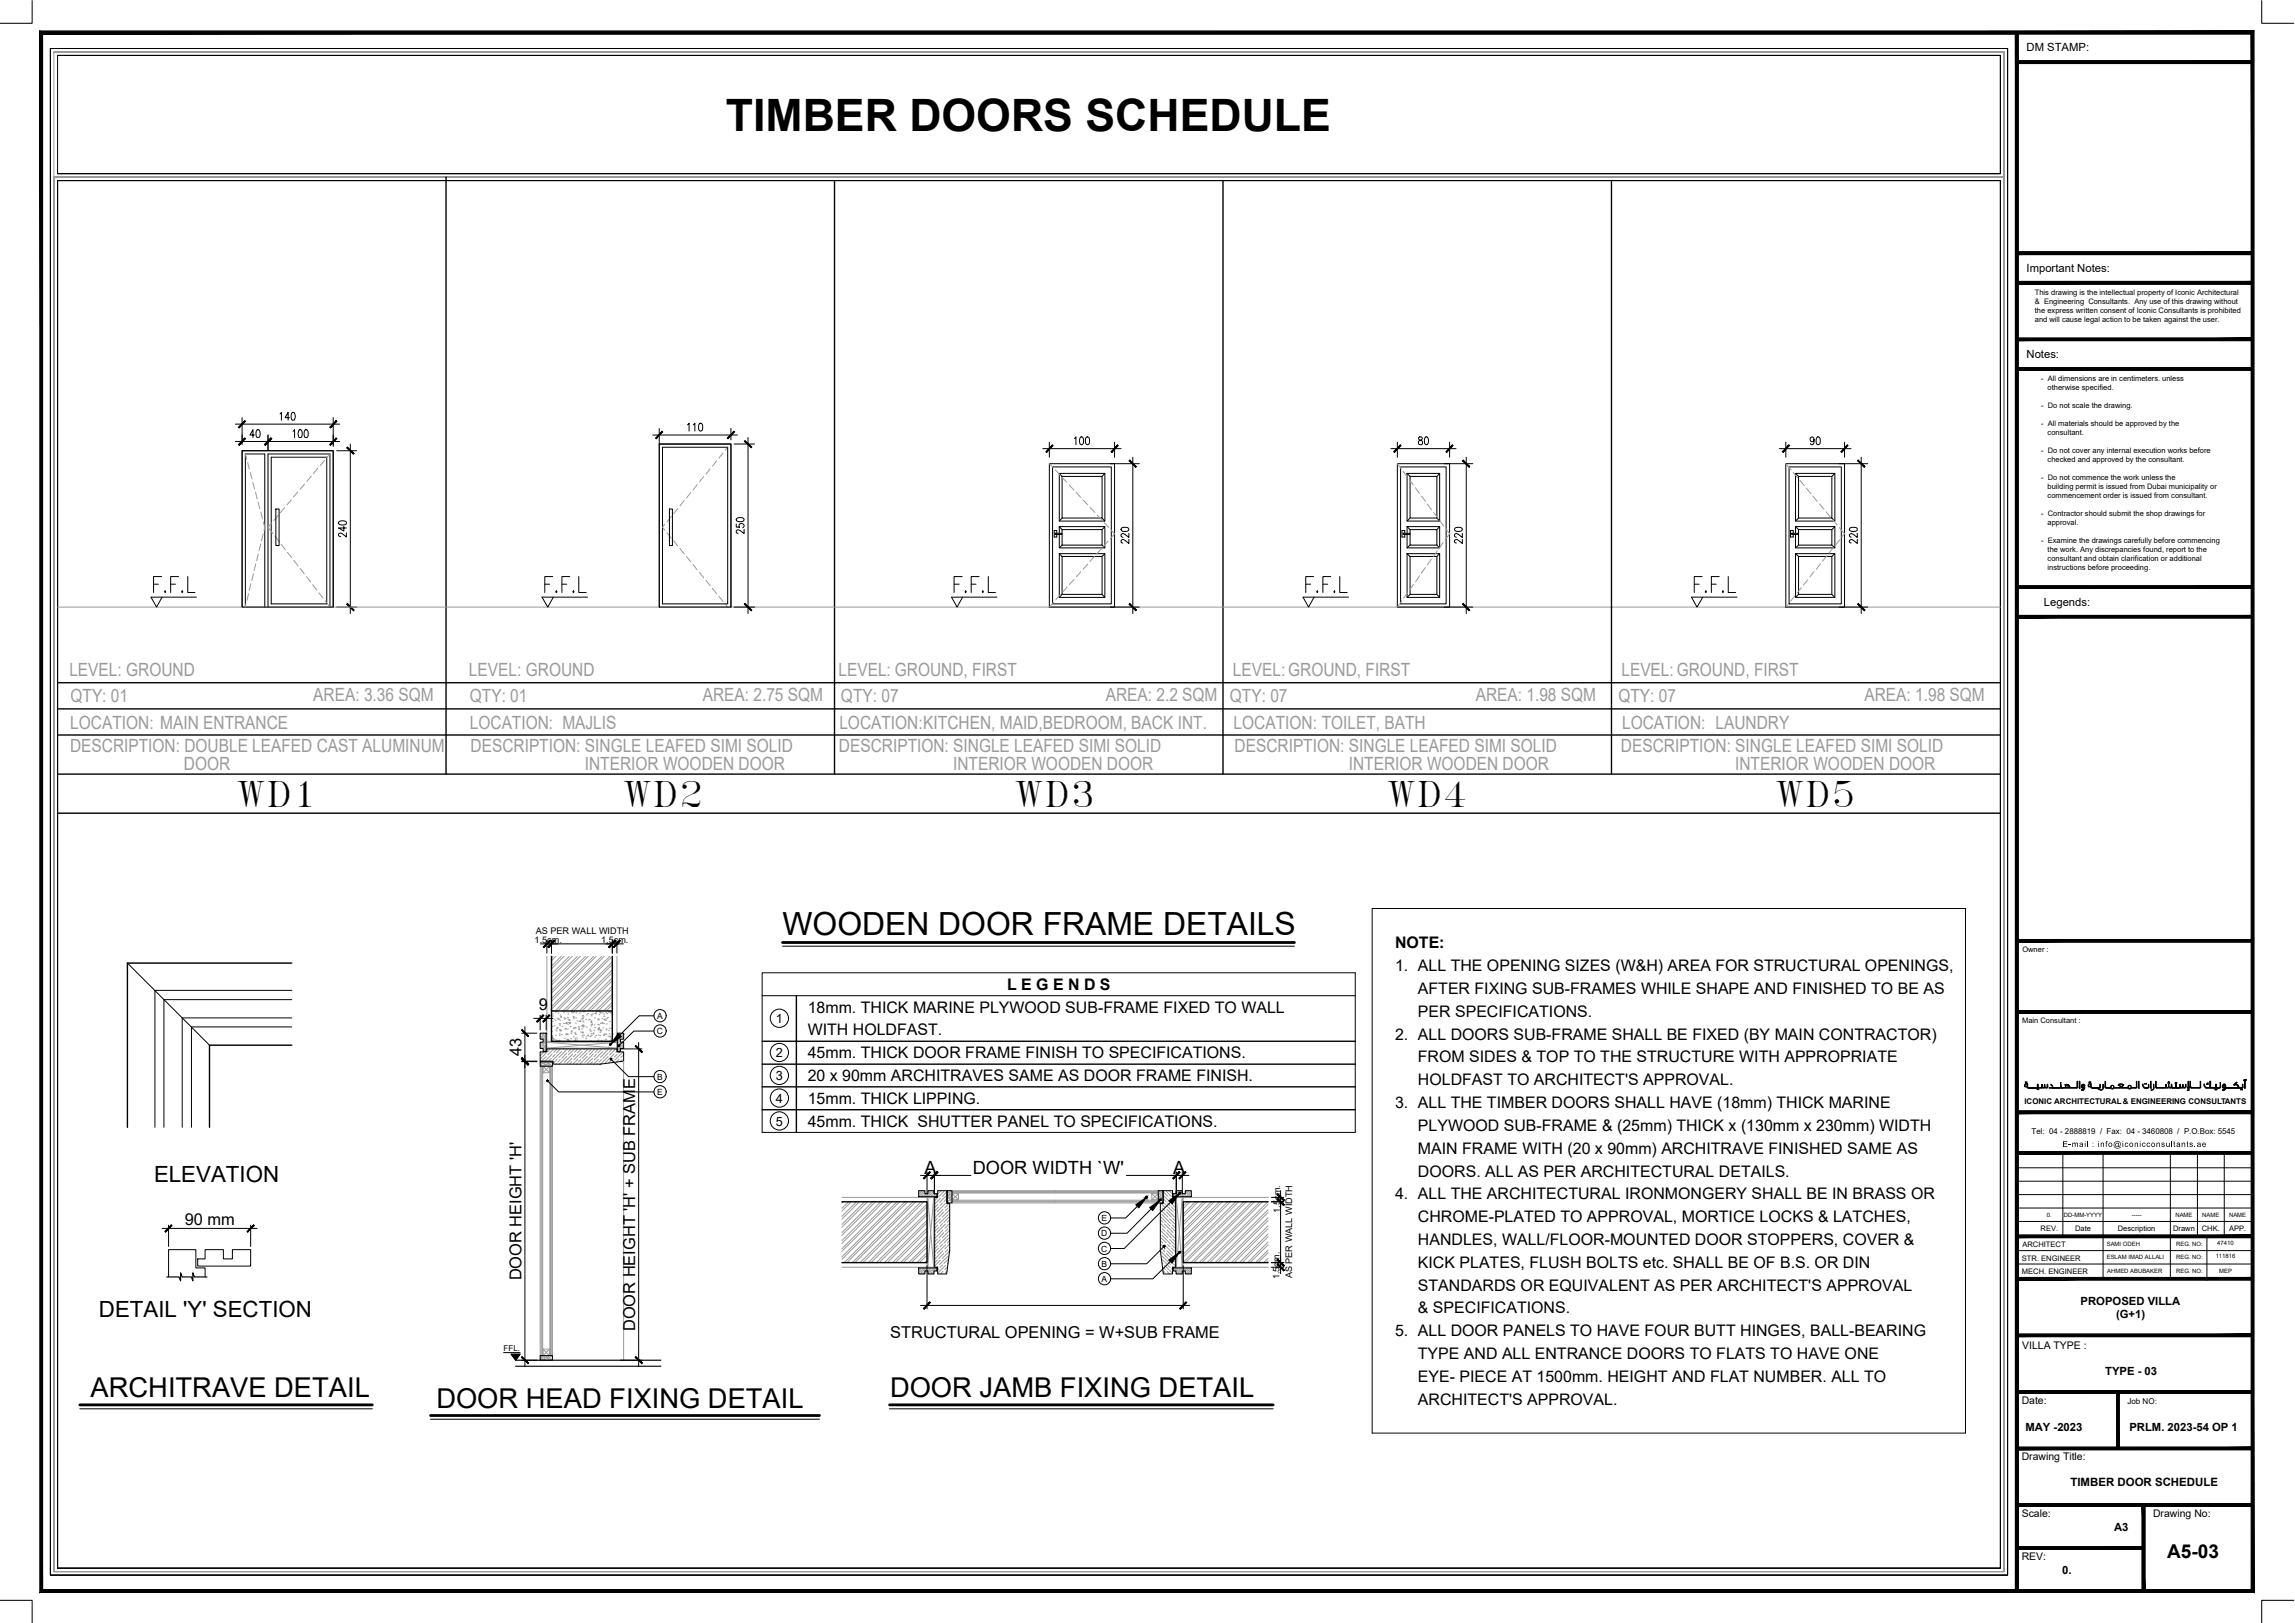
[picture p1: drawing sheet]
<svg xmlns="http://www.w3.org/2000/svg" width="420mm" height="297mm" viewBox="0 0 420 297" stroke-linecap="round" stroke-linejoin="round" font-family="sans-serif">
<defs><g id="words">
<text font-size="8.2" x="132.9" y="23.9">TIMBER DOORS SCHEDULE</text>
<g font-size="6.4">
<text x="43.3" y="147.6">WD1</text>
<text x="114" y="147.6">WD2</text>
<text x="185.7" y="147.6">WD3</text>
<text x="253.9" y="147.7">WD4</text>
<text x="325" y="147.6">WD5</text>
</g>
<text font-size="5.8" x="143.3" y="171.1">WOODEN DOOR FRAME DETAILS</text>
<g font-size="5">
<text x="16.6" y="255.7">ARCHITRAVE DETAIL</text>
<text x="79.9" y="257.7">DOOR HEAD FIXING DETAIL</text>
<text x="162.9" y="255.7">DOOR JAMB FIXING DETAIL</text>
</g>
<g font-size="4.1">
<text x="28.2" y="216.4">ELEVATION</text>
<text x="18.1" y="241.1">DETAIL 'Y' SECTION</text>
</g>
<text font-size="3.5" x="396.7" y="285.1">A5-03</text>
<g font-size="3.3" fill="#9a9a9a">
<text x="12.7" y="123.8">LEVEL: GROUND</text>
<text x="85.9" y="123.8">LEVEL: GROUND</text>
<text x="153.5" y="123.8">LEVEL: GROUND, FIRST</text>
<text x="225.7" y="123.8">LEVEL:GROUND, FIRST</text>
<text x="296.8" y="123.8">LEVEL:GROUND, FIRST</text>
<text x="12.9" y="128.6">QTY: 01</text>
<text x="57.4" y="128.4">AREA: 3.36 SQM</text>
<text x="86" y="128.6">QTY: 01</text>
<text x="128.7" y="128.4">AREA: 2.75 SQM</text>
<text x="154" y="128.6">QTY: 07</text>
<text x="202.4" y="128.4">AREA: 2.2 SQM</text>
<text x="225.2" y="128.6">QTY: 07</text>
<text x="270.2" y="128.4">AREA: 1.98 SQM</text>
<text x="296.3" y="128.6">QTY: 07</text>
<text x="341.3" y="128.4">AREA: 1.98 SQM</text>
<text x="12.8" y="137.6">DESCRIPTION: DOUBLE LEAFED CAST ALUMINUM</text>
<text x="12.9" y="133.4">LOCATION: MAIN ENTRANCE</text>
<text x="86" y="133.4">LOCATION: MAJLIS</text>
<text x="86.1" y="137.6">DESCRIPTION: SINGLE LEAFED SIMI SOLID</text>
<text x="153.6" y="137.6">DESCRIPTION: SINGLE LEAFED SIMI SOLID</text>
<text x="153.7" y="133.4">LOCATION:KITCHEN, MAID,BEDROOM, BACK INT.</text>
<text x="225.8" y="133.4">LOCATION: TOILET, BATH</text>
<text x="226" y="137.6">DESCRIPTION: SINGLE LEAFED SIMI SOLID</text>
<text x="296.8" y="137.6">DESCRIPTION: SINGLE LEAFED SIMI SOLID</text>
<text x="297" y="133.4">LOCATION: LAUNDRY</text>
<text x="33.7" y="140.9">DOOR</text>
<text x="107.1" y="140.9">INTERIOR WOODEN DOOR</text>
<text x="174.5" y="140.9">INTERIOR WOODEN DOOR</text>
<text x="246.9" y="140.9">INTERIOR WOODEN DOOR</text>
<text x="317.7" y="140.9">INTERIOR WOODEN DOOR</text>
</g>
<g font-size="3.3">
<text x="169.2" y="214.9">A</text>
<text x="178.1" y="214.9">DOOR WIDTH `W'</text>
<text x="214.8" y="214.9">A</text>
</g>
<g font-size="3">
<text x="98.6" y="184.9">9</text>
<text x="95.5" y="193.3" transform="rotate(-90 95.5 193.3)">43</text>
<text x="33.8" y="224.2">90 mm</text>
<text x="95.5" y="234.3" transform="rotate(-90 95.5 234.3)">DOOR HEIGHT 'H'</text>
<text x="116.3" y="243.6" transform="rotate(-90 116.3 243.6)">DOOR HEIGHT 'H' + SUB FRAME</text>
<text x="163" y="244.8">STRUCTURAL OPENING = W+SUB FRAME</text>
</g>
<g font-size="2.9">
<text x="255.4" y="173.6">NOTE:</text>
<text x="255.4" y="177.7">1. ALL THE OPENING SIZES (W&amp;H) AREA FOR STRUCTURAL OPENINGS,</text>
<text x="147.9" y="185.4">18mm. THICK MARINE PLYWOOD SUB-FRAME FIXED TO WALL</text>
<text x="184.4" y="181.2">L E G E N D S</text>
<text x="259.6" y="181.9">AFTER FIXING SUB-FRAMES WHILE SHAPE AND FINISHED TO BE AS</text>
<text x="147.9" y="189.5">WITH HOLDFAST.</text>
<text x="255.4" y="190.3">2. ALL DOORS SUB-FRAME SHALL BE FIXED (BY MAIN CONTRACTOR)</text>
<text x="259.6" y="186.1">PER SPECIFICATIONS.</text>
<text x="147.9" y="193.7">45mm. THICK DOOR FRAME FINISH TO SPECIFICATIONS.</text>
<text x="147.9" y="197.9">20 x 90mm ARCHITRAVES SAME AS DOOR FRAME FINISH.</text>
<text x="259.6" y="194.4">FROM SIDES &amp; TOP TO THE STRUCTURE WITH APPROPRIATE</text>
<text x="147.9" y="202">15mm. THICK LIPPING.</text>
<text x="255.4" y="202.8">3. ALL THE TIMBER DOORS SHALL HAVE (18mm) THICK MARINE</text>
<text x="259.6" y="198.6">HOLDFAST TO ARCHITECT'S APPROVAL.</text>
<text x="147.9" y="206.2">45mm. THICK SHUTTER PANEL TO SPECIFICATIONS.</text>
<text x="259.6" y="207">PLYWOOD SUB-FRAME &amp; (25mm) THICK x (130mm x 230mm) WIDTH</text>
<text x="259.6" y="211.1">MAIN FRAME WITH (20 x 90mm) ARCHITRAVE FINISHED SAME AS</text>
<text x="259.6" y="215.3">DOORS. ALL AS PER ARCHITECTURAL DETAILS.</text>
<text x="255.4" y="219.5">4. ALL THE ARCHITECTURAL IRONMONGERY SHALL BE IN BRASS OR</text>
<text x="259.6" y="223.7">CHROME-PLATED TO APPROVAL, MORTICE LOCKS &amp; LATCHES,</text>
<text x="259.6" y="227.9">HANDLES, WALL/FLOOR-MOUNTED DOOR STOPPERS, COVER &amp;</text>
<text x="259.6" y="232">KICK PLATES, FLUSH BOLTS etc. SHALL BE OF B.S. OR DIN</text>
<text x="259.6" y="236.2">STANDARDS OR EQUIVALENT AS PER ARCHITECT'S APPROVAL</text>
<text x="255.4" y="244.5">5. ALL DOOR PANELS TO HAVE FOUR BUTT HINGES, BALL-BEARING</text>
<text x="259.6" y="240.4">&amp; SPECIFICATIONS.</text>
<text x="259.6" y="248.7">TYPE AND ALL ENTRANCE DOORS TO FLATS TO HAVE ONE</text>
<text x="259.6" y="252.9">EYE- PIECE AT 1500mm. HEIGHT AND FLAT NUMBER. ALL TO</text>
<text x="259.6" y="257.1">ARCHITECT'S APPROVAL.</text>
</g>
<g font-size="2.3">
<text x="142" y="187.2">1</text>
<text x="142" y="193.5">2</text>
<text x="142" y="197.7">3</text>
<text x="142" y="201.8">4</text>
<text x="142" y="206">5</text>
</g>
<g font-size="2.1">
<text x="371" y="9.4">DM STAMP:</text>
<text x="371" y="49.8">Important Notes:</text>
<text x="371" y="65.6">Notes:</text>
<text x="374.2" y="110.9">Legends:</text>
<text x="380.9" y="238.8">PROPOSED VILLA</text>
<text x="387.4" y="241.2">(G+1)</text>
<text x="385.4" y="251.6">TYPE - 03</text>
<text x="370.8" y="261.9">MAY -2023</text>
<text x="389.8" y="261.9">PRLM. 2023-54 OP 1</text>
<text x="379.1" y="272">TIMBER DOOR SCHEDULE</text>
<text x="387.1" y="280.1">A3</text>
<text x="377.5" y="288.1">0.</text>
</g>
<g font-size="1.9">
<text x="370.2" y="246.9">VILLA TYPE :</text>
<text x="370.1" y="256.9">Date:</text>
<text x="370.1" y="267.3">Drawing Title:</text>
<text x="370.1" y="277.6">Scale:</text>
<text x="394.2" y="277.6">Drawing No:</text>
<text x="370.1" y="285.5">REV:</text>
</g>
<g font-size="1.7">
<text x="97.9" y="172.5">1.5cm.</text>
<text x="98.1" y="171">AS PER WALL WIDTH</text>
<text x="110.1" y="172.5">1.5cm.</text>
<text x="234.4" y="221.9" transform="rotate(-90 234.4 221.9)">1.5cm.</text>
<text x="236.6" y="234" transform="rotate(-90 236.6 234)">AS PER WALL WIDTH</text>
<text x="234.3" y="234.1" transform="rotate(-90 234.3 234.1)">1.5cm.</text>
</g>
<g font-size="1.6">
<text x="120.3" y="189.3">C</text>
<text x="120.3" y="186.5">A</text>
<text x="120.3" y="197.6">B</text>
<text x="120.3" y="200.4">E</text>
<text x="201.6" y="226.3">D</text>
<text x="201.6" y="223.5">E</text>
<text x="201.6" y="229.1">C</text>
<text x="201.6" y="231.8">B</text>
<text x="201.6" y="234.6">A</text>
</g>
<g font-size="1.5">
<text x="371.9" y="207.5">Tel: 04 - 2888819 / Fax: 04 - 3460808 / P.O.Box: 5545</text>
<text x="377.6" y="209.9">E-mail : info@iconicconsultants.ae</text>
<text x="92.2" y="247.3">FFL.</text>
<text x="389.5" y="257">Job NO:</text>
</g>
<g font-size="1.4">
<text x="372.5" y="54">This drawing is the intellectual property of Iconic Architectural</text>
<text x="372.5" y="55.7">&amp; Engineering Consultants. Any use of this drawing without</text>
<text x="372.5" y="57.3">the express written consent of Iconic Consultants is prohibited</text>
<text x="372.5" y="59">and will cause legal action to be taken against the user.</text>
<text x="373.7" y="69.8">- All dimensions are in centimeters. unless</text>
<text x="374.9" y="71.4">otherwise specified.</text>
<text x="373.7" y="74.7">- Do not scale the drawing.</text>
<text x="373.7" y="78">- All materials should be approved by the</text>
<text x="373.7" y="82.9">- Do not cover any internal execution works before</text>
<text x="374.9" y="79.6">consultant.</text>
<text x="373.7" y="87.9">- Do not commence the work unless the</text>
<text x="374.9" y="84.6">checked and approved by the consultant.</text>
<text x="374.9" y="89.5">building permit is issued from Dubai municipality or</text>
<text x="373.7" y="94.5">- Contractor should submit the shop drawings for</text>
<text x="374.9" y="91.2">commencement order is issued from consultant.</text>
<text x="373.7" y="99.4">- Examine the drawings carefully before commencing</text>
<text x="374.9" y="96.1">approval.</text>
<text x="374.9" y="101.1">the work. Any discrepancies found, report to the</text>
<text x="374.9" y="102.7">consultant and obtain clarification or additional</text>
<text x="374.9" y="104.4">instructions before proceeding.</text>
<text x="370.2" y="174.2">Owner :</text>
<text x="370.2" y="187.2">Main Consultant :</text>
<text x="370.6" y="202">ICONIC ARCHITECTURAL&amp; ENGINEERING CONSULTANTS</text>
<text x="373.6" y="225.3">REV.</text>
<text x="379.9" y="225.3">Date</text>
<text x="387.7" y="225.3">Description</text>
<text x="397.8" y="225.3">Drawn</text>
<text x="403.1" y="225.3">CHK.</text>
<text x="408.1" y="225.3">APP.</text>
<text x="370.2" y="233.2">MECH. ENGINEER</text>
<text x="370.2" y="230.7">STR. ENGINEER</text>
<text x="370.2" y="228.2">ARCHITECT</text>
</g>
<g font-size="1.1">
<text x="374.7" y="222.7">0.</text>
<text x="377.9" y="222.7">DD-MM-YYYY</text>
<text x="385.7" y="228">SAMI ODEH</text>
<text x="390.3" y="222.7">-----</text>
<text x="398.3" y="222.7">NAME</text>
<text x="403.2" y="222.7">NAME</text>
<text x="405.9" y="227.9">47410</text>
<text x="408.1" y="222.7">NAME</text>
<text x="385.7" y="230.4">ESLAM IMAD ALLALI</text>
<text x="385.8" y="232.9">AHMED ABUBAKER</text>
<text x="398.4" y="232.9">REG. NO:</text>
<text x="398.4" y="230.5">REG. NO:</text>
<text x="398.4" y="228">REG. NO:</text>
<text x="405.6" y="230.3">111816</text>
<text x="406.3" y="233">MEP</text>
</g>
</g></defs>
<!-- layer: SCHEDULE LINES-01 -->
<path d="M9.2 8.9h358.3v279.4h-358.3zM10.5 10.1h355.7v21.7h-355.7zM10.5 33h355.7v254h-355.7z" fill="none" stroke="#000" stroke-width=".18"/>
<!-- layer: SCHEDULE LINES-02 -->
<path d="M9.9 9.5h357v278.1h-357v-278.1h357v278.1h-357v-255.2v255.2h357v-278.1zM366.9 32.4h-357h357" fill="none" stroke="#9a9a9a" stroke-width=".18"/>
<!-- layer: SCHEDULE LINES-03 -->
<path d="M81.7 32.4v109.3M152.8 33v108.7M223.9 33v108.7M295 33v108.7" fill="none" stroke="#000" stroke-width=".25"/>
<!-- layer: DOOR -->
<g fill="none" stroke="#000" stroke-width=".18">
<path d="M44.3 82.5h16.7v28.6h-16.7zM120.7 81.3h13.1v29.8h-13.1zM120.7 81.3h13.1v29.8M120.7 81.3v29.8M192.1 84.9h11.9v26.2h-11.9zM192.7 85.5h10.8v25h-10.8zM193.2 97.6h1.2v.2h-1.2M193.2 97.6l-.1 .1 .1 .1M193.5 97.6v-.5h-.5v1.2h.5v-.5M193.9 86.6h8.4v8.8h-8.4zM193.9 96.4h8.4v3.9h-8.4zM193.9 86.6l.5 .6"/>
<path d="M193.9 96.4l.5 .5M194.4 87.2h7.4v7.6h-7.4zM194.4 96.9h7.4v2.9h-7.4zM194.4 94.8l-.5 .6M194.4 99.8l-.5 .5M201.8 94.8l.5 .6M201.8 99.8l.5 .5M202.3 86.6l-.5 .6M202.3 96.4l-.5 .5M255.8 84.9h9.6v26.2h-9.6zM256.4 85.5h8.4v25h-8.4zM256.9 97.6h1.2v.2h-1.2"/>
<path d="M256.9 97.6l-.1 .1 .1 .1M257.2 97.6v-.5h-.5v1.2h.5v-.5M257.6 86.6h6v8.8h-6zM257.6 96.4h6v3.9h-6zM257.6 86.6l.5 .6M257.6 96.4l.5 .5M258.1 87.2h5v7.6h-5zM258.1 96.9h5v2.9h-5zM258.1 94.8l-.5 .6M258.1 99.8l-.5 .5M263.1 94.8l.5 .6M263.1 99.8l.5 .5"/>
<path d="M263.6 86.6l-.5 .6M263.6 96.4l-.5 .5M326.9 84.9h10.8v26.2h-10.8zM327.5 85.5h9.6v25h-9.6zM328 97.6h1.2v.2h-1.2M328.1 97.6l-.1 .1 .1 .1M328.3 97.6v-.5h-.5v1.2h.5v-.5M328.7 86.6h7.2v8.8h-7.2zM328.7 96.4h7.2v3.9h-7.2zM328.7 86.6l.6 .6M328.7 96.4l.6 .5M329.3 87.2h6.1v7.6h-6.1z"/>
<path d="M329.3 96.9h6.1v2.9h-6.1zM329.3 94.8l-.6 .6M329.3 99.8l-.6 .5M335.4 94.8l.5 .6M335.4 99.8l.5 .5M335.9 86.6l-.5 .6M335.9 96.4l-.5 .5M44.3 111.1v-28.6h16.7v28.6M193.9 101.3h8.4v8h-8.4zM193.9 101.3l.5 .5M194.4 101.8h7.4v7h-7.4zM194.4 108.8l-.5 .5"/>
<path d="M201.8 108.8l.5 .5M202.3 101.3l-.5 .5M257.6 101.3h6v8h-6zM257.6 101.3l.5 .5M258.1 101.8h5v7h-5zM258.1 108.8l-.5 .5M263.1 108.8l.5 .5M263.6 101.3l-.5 .5M328.7 101.3h7.2v8h-7.2zM328.7 101.3l.6 .5M329.3 101.8h6.1v7h-6.1zM329.3 108.8l-.6 .5"/>
<path d="M335.4 108.8l.5 .5M335.9 101.3l-.5 .5"/>
</g>
<!-- layer: WOODEN DOOR -->
<path d="M50.5 93.2h.6v6.7h-.6zM122.6 93.2h.5v6.7h-.5zM133.2 81.9h-11.9v28.6M44.9 111.1v-28h3.6v28M49.1 111.1v-28h11.3v28M49.7 110.5v-26.8h10.1v26.8" fill="none" stroke="#000" stroke-width=".18"/>
<!-- layer: HIDDEN -->
<g fill="none" stroke="#9a9a9a" stroke-width=".18">
<path d="M44.9 83.1l.3 1M45.3 84.7l.3 1.1M45.8 86.5l.3 1.2M46.3 88.3l.3 1.2M46.8 90.1l.3 1.2M47.2 91.9l.4 1.2M47.8 93.7l.2 1.2M47.8 99.6l-.4 1.2M48.2 97.7l-.3 1.3M48.2 95.5l.3 1-.2 .6M49.7 95.7l-.6 .8 .9 1.1M50.3 98.1l.8 1"/>
<path d="M50.9 94.3l-.8 1M51.5 99.6l.7 1M52.1 92.9l-.8 .9M53.3 91.5l-.8 .9M54.5 90l-.8 1M55.8 88.6l-.9 1M57 87.2l-.8 .9M58.2 85.7l-.8 1M59.4 84.3l-.8 .9M60.4 83.1l-.6 .7M121.7 96l-.4 .5 .4 .5M122.1 97.5l.8 1"/>
<path d="M122.9 94.5l-.8 1M123.3 99l.8 .9M124.1 93.1l-.8 .9M125.3 91.6l-.8 1M126.4 90.2l-.7 .9M127.6 88.7l-.7 1M128.8 87.2l-.7 1M130 85.8l-.8 1M131.2 84.4l-.8 .9M132.4 82.9l-.8 .9M133.2 81.9l-.4 .5M45 110.5l-.1 .6"/>
<path d="M45.5 108.7l-.3 1.2M45.9 106.8l-.3 1.3M46.4 105l-.3 1.2M46.8 103.2l-.3 1.2M47.3 101.4l-.3 1.2M52.6 101.1l.8 1M53.8 102.6l.8 1M54.9 104l.8 1M56.1 105.5l.8 1M57.2 107l.8 1M58.4 108.5l.7 1M59.5 110l.9 1.1"/>
<path d="M124.5 100.4l.8 1M125.7 101.9l.7 .9M126.9 103.3l.7 1M128.1 104.8l.7 .9M129.2 106.2l.8 1M130.4 107.7l.8 1M131.6 109.1l.8 1M132.8 110.6l.4 .5"/>
</g>
<!-- layer: WINDOW -->
<g fill="none" stroke="#000" stroke-width=".18">
<path d="M7.8 6.2h361.2v284.7h-361.2zM43.1 77.6h19.1M44.3 76.4v5M46.6 79.6h-.8l.5-1v1.5M47 78.7l.2-.1a.86 .86 0 0 1 .1 1.5h-.1a1.01 1.01 0 0 1-.2-1.4zM49.1 79.6v2.7M51.3 75.8l.2-.3v1.4M53 76.4h-.8l.5-.9v1.4M53.5 75.6h.4l.2 .5a.63 .63 0 0 1-.5 .8 1.08 1.08 0 0 1-.1-1.3zM53.6 78.9l.3-.3v1.5M54.7 78.7l.3-.1a1.01 1.01 0 0 1 0 1.5h-.1a1.01 1.01 0 0 1-.2-1.4zM55.8 78.7l.2-.1a.86 .86 0 0 1 .1 1.5h-.1a1.01 1.01 0 0 1-.2-1.4z"/>
<path d="M61 76.4v5.3M119.5 79.6h15.5M120.7 78.4v2.7M125.9 77.8l.3-.3v1.4M127 77.8l.2-.3v1.4M128.1 77.5h.2a.93 .93 0 0 1 0 1.4h-.1a1.08 1.08 0 0 1-.1-1.4zM133.8 78.4v2.1M43.1 80.8h19.1M61.6 82.5h3.7M62.1 95.5l.5-.2a.62 .62 0 0 1 .8 .4 .86 .86 0 0 1-1.4 0zM62.9 96.3v.9l-.9-.6h1.4M63.4 97.5v.8l-.7-.6-.4-.1h-.2l-.1 .4 .4 .2"/>
<path d="M64.1 81.3v31M134.4 81.3h3.7M134.8 95.9v.6h.6a.42 .42 0 0 1 .1-.6 .42 .42 0 0 1 .6 .1 .42 .42 0 0 1-.1 .6M134.9 94.9l.5-.2a.62 .62 0 0 1 .8 .4 .81 .81 0 0 1-1.4 0zM136.2 96.9v.7l-1-.6h-.3l-.1 .2 .1 .3 .2 .1M136.9 80.1v32.2M190.9 82.1h14.3M192.1 80.9v2.8M196.7 80.2l.3-.2v1.4M197.8 80h.3a.88 .88 0 0 1-.1 1.4 1.01 1.01 0 0 1-.2-1.4zM198.9 80h.2a.82 .82 0 0 1 0 1.4 1.01 1.01 0 0 1-.2-1.4zM203.3 84.9h5.3"/>
<path d="M204 80.9v2.8M205.3 96.7l.5-.2a.64 .64 0 0 1 .9 .4 .86 .86 0 0 1-1.5-.1zM206.7 98.7v.8l-.9-.7a.33 .33 0 0 0-.5 .1 .33 .33 0 0 0 .2 .5h.1M206.7 97.6v.8l-.7-.6-.5-.2-.3 .3v.2l.4 .2M207.4 83.7v28.6M254.6 82.1h12M255.8 80.9v2.8M259.8 80l-.1 .3 .2 .2a.45 .45 0 0 1 .5 .4 .45 .45 0 0 1-.5 .5 .47 .47 0 0 1-.2-.6 .47 .47 0 0 1 .5-.3l.1-.1a.27 .27 0 0 0 .1-.3 .27 .27 0 0 0-.2-.1zM260.9 80h.5l.1 .6a.63 .63 0 0 1-.4 .8 1.08 1.08 0 0 1-.2-1.4zM264.4 84.9h5.2M265.4 80.9v2.8M266.4 96.7l.5-.2a.62 .62 0 0 1 .8 .4 .86 .86 0 0 1-1.4-.1z"/>
<path d="M267.7 98.7v.8l-.9-.7a.33 .33 0 0 0-.5 .1 .33 .33 0 0 0 .3 .5M267.7 97.6v.8l-1-.8-.4 .3v.2l.3 .2M268.4 83.7v28.6M325.8 82.1h13.1M326.9 80.9v2.8M332.1 80.4l-.2 .4a.41 .41 0 0 1-.5-.4 .41 .41 0 0 1 .5-.4l.2 .4a.72 .72 0 0 1-.3 1l-.4-.2M332.7 80h.1a.82 .82 0 0 1 0 1.4 1.01 1.01 0 0 1-.1-1.4zM336.7 84.9h5.2M337.7 80.9v2.8M338.7 96.7l.5-.2a.62 .62 0 0 1 .8 .3v.1a.86 .86 0 0 1-1.4-.1zM340 98.7v.8l-.9-.7a.33 .33 0 0 0-.5 .1 .33 .33 0 0 0 .3 .5M340 97.6v.8l-1-.8-.4 .3v.2l.3 .2"/>
<path d="M340.7 83.7v28.6M61.6 111.1h3.7M134.4 111.1h3.7M203.3 111.1h5.3M264.4 111.1h5.2M336.7 111.1h5.2"/>
</g>
<!-- layer: 0 -->
<g fill="#000" stroke="#000" stroke-width=".18">
<path d="M44.8 77l-1 1.3 1.2-1.2zM44.8 77l-1 1.3-.2-.1z"/>
<path d="M60.4 78.2l.1 .1 1.1-1.3zM61.6 77l.1 .1-1.2 1.2z"/>
<path d="M121.2 78.9l-1.1 1.4 1.2-1.2zM121.2 78.9l-1.1 1.4-.1-.1z"/>
<path d="M44.8 80.2l-1 1.3 1.2-1.2zM44.8 80.2l-1 1.3-.2-.1z"/>
<path d="M49.6 80.2l-1.2 1.2 .2 .1zM49.6 80.2l.1 .1-1.1 1.2z"/>
<path d="M49.6 80.2l-1 1.3 1.1-1.2zM49.6 80.2l-1 1.3-.2-.1z"/>
<path d="M60.4 81.4l.1 .1 1.1-1.3zM61.6 80.2l.1 .1-1.2 1.2z"/>
<path d="M63.5 81.9l1.2 1.2 .1-.1zM63.5 81.9l.1-.1 1.2 1.2z"/>
<path d="M133.1 80.2l.2 .1 1.1-1.4zM134.4 78.9l.1 .2-1.2 1.2z"/>
<path d="M136.3 80.8l1.2 1.1 .1-.1zM136.3 80.8l.1-.2 1.2 1.2z"/>
<path d="M192.7 81.4l-1.1 1.4 1.2-1.2zM192.7 81.4l-1.1 1.4-.1-.1z"/>
<path d="M204.6 81.4l-1.2 1.3 .1 .1zM204.6 81.4l.1 .2-1.2 1.2z"/>
<path d="M206.7 84.3l1.2 1.2 .1-.1zM206.7 84.3l.1-.1 1.2 1.2z"/>
<path d="M256.4 81.4l-1.1 1.4 1.2-1.2zM256.4 81.4l-1.1 1.4-.2-.1z"/>
<path d="M265.9 81.4l-1.2 1.3 .1 .1zM265.9 81.4l.1 .2-1.2 1.2z"/>
<path d="M267.8 84.3l1.1 1.2 .2-.1zM267.8 84.3l.1-.1 1.2 1.2z"/>
<path d="M327.5 81.4l-1.1 1.4 1.2-1.2zM327.5 81.4l-1.1 1.4-.1-.1z"/>
<path d="M338.2 81.4l-1.2 1.3 .1 .1zM338.2 81.4l.1 .2-1.2 1.2z"/>
<path d="M340.1 84.3l1.2 1.2 .1-.1zM340.2 84.2l1.2 1.2-1.3-1.1z"/>
<path d="M63.6 110.4l-.1 .2 1.3 1.1zM63.5 110.6l1.3 1.1-.1 .1z"/>
<path d="M136.4 110.4l-.1 .2 1.3 1.1zM136.3 110.6l1.3 1.1-.1 .1z"/>
<path d="M206.8 110.4l-.1 .2 1.3 1.1zM206.7 110.6l1.3 1.1-.1 .1z"/>
<path d="M267.8 110.6l1.3 1.1-1.2-1.3zM267.8 110.6l1.3 1.1-.2 .1z"/>
<path d="M340.2 110.4l-.1 .2 1.3 1.1zM340.1 110.6l1.3 1.1-.1 .1z"/>
</g>
<!-- layer: KERBSTONE -->
<path d="M10.5 111.1h355.7" fill="none" stroke="#989898" stroke-width=".18"/>
<!-- layer: DIM IN -->
<path d="M133.2 81.9v28.6h-11.9M49.7 110.5h10.1" fill="none" stroke="#000" stroke-width=".18"/>
<!-- layer: LVL -->
<g fill="none" stroke="#000" stroke-width=".18">
<path d="M28.1 106.9h.9M29.6 105.5h-1.5v2.9M29.7 109.3l-1 1.8-1.1-1.8h8.3M30.2 108.1l.2 .2-.2 .1zM31.2 106.9h.9M32.7 105.5h-1.5v2.9M33.4 108.1l.1 .2-.1 .1-.2-.1zM34.4 105.5v2.9h1.3M99.7 106.9h.9M101.2 105.5h-1.5v2.9M101.3 109.3l-1 1.8-1.1-1.8h8.4M101.9 108.1l.1 .2-.1 .1-.2-.1z"/>
<path d="M102.9 106.9h.9M104.3 105.5h-1.4v2.9M105 108.1v.3l-.1-.1zM106 105.5v2.9h1.3M174.7 106.9h.9M176.1 105.5h-1.4v2.9M176.2 109.3l-1 1.8-1-1.8h8.3M176.8 108.1l.1 .2-.1 .1zM177.8 106.9h.9M179.2 105.5h-1.4v2.9M179.9 108.1l.1 .2-.1 .1zM180.9 105.5v2.9h1.3"/>
<path d="M239.1 106.9h.8M240.5 105.5h-1.4v2.9M240.6 109.3l-1 1.8-1.1-1.8h8.4M241.2 108.1v.3l-.2-.1zM242.2 106.9h.9M243.6 105.5h-1.4v2.9M244.3 108.1v.3l-.1-.1zM245.3 105.5v2.9h1.3M310.2 106.9h.9M311.6 105.5h-1.4v2.9M311.7 109.3l-1 1.8-1-1.8h8.3M312.3 108.1l.1 .2-.1 .1-.1-.1z"/>
<path d="M313.3 106.9h.9M314.7 105.5h-1.4v2.9M315.4 108.1v.3l-.1-.1zM316.4 105.5v2.9h1.4M92.2 247.6h3M93.6 247.8h1.6l-.8 1.1z"/>
</g>
<!-- layer: WINDOW -->
<path d="M10.5 129.7h355.7M10.5 125h355.7M10.5 134.5h355.7M10.5 148.8h355.7M10.5 141.7h355.7" fill="none" stroke="#000" stroke-width=".25"/>
<!-- layer: DOOR -->
<g fill="none" stroke="#9a9a9a" stroke-width=".18">
<path d="M192.1 84.9l.7 .6M193.2 86l.9 .9M194.5 87.4l.8 .9M195.7 88.8l.9 .9M197 90.1l.9 .9M198.3 91.5l.8 .9M199.6 92.9l.8 .9M200.9 94.3l.8 .9M202.1 95.6l.9 .9M202.9 99l-.9 1M203.4 97l.6 .7-.7 .9M255.8 84.9l.7 .9"/>
<path d="M256.9 86.3l.7 1M258 87.8l.7 1M259.1 89.3l.7 1M260.2 90.8l.8 1M261.3 92.3l.8 1M262.5 93.8l.7 1M263.6 95.3l.7 1M264.2 99.3l-.7 1M264.7 96.8l.7 .9-.8 1.1M326.9 84.9l1 1.1M328.3 86.5l.8 .9M329.5 87.9l.8 1"/>
<path d="M330.7 89.4l.8 .9M331.9 90.8l.8 1M333.1 92.2l.8 1M334.3 93.7l.8 .9M335.5 95.1l.8 1M336.7 96.5l1 1.2-.5 .6M336.8 98.8l-.8 1M192.9 110.2l-.8 .9M194.1 108.8l-.8 1M195.4 107.4l-.8 1M196.6 106l-.8 1M197.9 104.6l-.8 1"/>
<path d="M199.1 103.2l-.8 1M200.4 101.8l-.8 1M201.6 100.4l-.8 1M256.6 110l-.8 1.1M257.7 108.5l-.7 1M258.8 107l-.7 1M259.9 105.4l-.7 1.1M260.9 103.9l-.7 1M262 102.3l-.7 1.1M263.1 100.8l-.7 1M327.4 110.5l-.5 .6M328.6 109l-.8 1"/>
<path d="M329.8 107.6l-.8 .9M331 106.1l-.8 1M332.1 104.6l-.8 1M333.3 103.2l-.8 1M334.5 101.7l-.8 1M335.6 100.2l-.7 1"/>
</g>
<!-- layer: ELEV.3 -->
<path d="M139.5 178h108.6v29.2h-108.6zM251.2 166.3h108.6v96h-108.6zM139.5 182.2h108.6" fill="none" stroke="#000" stroke-width=".18"/>
<!-- layer: MTEXT-1 -->
<path d="M143.3 173.2h93.7M14.6 257.8h53.6M78.8 259.7h71.2M162.8 257.8h70.3" fill="none" stroke="#000" stroke-width=".18"/>
<path d="M143.3 172.5h93.7M14.6 257.1h53.6M78.8 259.1h71.2M162.9 257.1h70.2" fill="none" stroke="#000" stroke-width=".51"/>
<path d="M139.5 194.8h108.6M139.5 198.9h108.6M139.5 190.6h108.6M145.8 182.2v25M139.5 203.1h108.6" fill="none" stroke="#000" stroke-width=".25"/>
<!-- layer: DIM -->
<g fill="none" stroke="#000" stroke-width=".18">
<path d="M98.9 172.7h15.2M100.1 172.2v2.2M101 172.2v2.2M112.1 172.2v2.2M112.9 172.2v2.2M95.5 194.3h2.8M95.5 189.1h2.8M95.5 194.2h2.8M96.1 187.9v62.2M97.7 186.4h3.5M98.9 185.8v2.7M100 185.8v2.7"/>
<path d="M100.2 197.8l2.1 2h17.4M111.8 193.8l3.3 3.2h4.6M113.5 192h4M116.9 190.8v59.3M119.7 185.9h-2.7l-3.5 3.6M119.7 188.7h-3.7l-2.7 2.7M168.5 215.1h9.3M169.7 214.5v4M171.1 214.5v4M206.2 215.1h11.5M215.3 214.5v4M216.5 214.5v4"/>
<path d="M232.7 219.1h2.3M232.7 219.9h2.3M234.4 217.9v15.2M29.7 224.8h17.4M30.9 224.2v3.9M45.9 224.2v3.9M168.5 238.9h49.3M169.7 231.7v7.9M208.2 220.8l-2.1 2.1h-2.8M210.7 221.3l-4.4 4.4h-3M213.1 228.1l-3.2 3.2h-6.6M214.2 230.9l-3.1 3.1h-7.8"/>
<path d="M214.3 220l-8.5 8.5h-2.5M216.6 231.7v7.9M232.7 231.1h2.3M232.7 231.9h2.3M95.5 248.9h2.8M113.5 248.9h4"/>
<circle cx="120.8" cy="199.8" r="1.12"/>
<circle cx="120.8" cy="188.7" r="1.12"/>
<circle cx="120.8" cy="197" r="1.12"/>
<circle cx="120.8" cy="185.9" r="1.12"/>
<circle cx="142.7" cy="186.4" r="1.67"/>
<circle cx="142.7" cy="196.8" r="1.67"/>
<circle cx="142.7" cy="192.6" r="1.67"/>
<circle cx="142.7" cy="201" r="1.67"/>
<circle cx="142.7" cy="205.2" r="1.67"/>
<circle cx="202.2" cy="228.5" r="1.12"/>
<circle cx="202.2" cy="234" r="1.12"/>
<circle cx="202.2" cy="222.9" r="1.12"/>
<circle cx="202.2" cy="231.3" r="1.12"/>
<circle cx="202.2" cy="225.7" r="1.12"/>
</g>
<!-- layer: WALL-02 -->
<path d="M53.4 176.3h-30.1v30M101 175v15.6h11.1v-15.6M53.4 191.3h-15v15M101 185h11.1M154.1 219.9h15.6v11.2h-15.6M232.2 219.9h-15.6v11.2h15.6" fill="none" stroke="#000" stroke-width=".25"/>
<!-- layer: WALL-03 -->
<g fill="none" stroke="#000" stroke-width=".18">
<path d="M23.3 176.3l15.1 15M53.4 181.3h-25v25M53.4 187.9h-18.3v18.4M53.4 186.3h-20v20M53.4 183h-23.4v23.3M98.9 189.1h1.1v3.3h-.6v-.5h-.5v-1.2h.5v-.5h-.5zM98.9 194.3h2.2v.8h-2.2zM98.9 192.5h1.2v-.5h12.8v.5h1.3v1.7l-4.3 .6h-8.6v-.6h-2.4zM113 189.1h1.2v1.1h-.6v.5h.6v1.2h-.6v.5h-.6zM168.2 217.9h1.1v.6h.6v-.6h1.1v.6h.5v.5h-3.3zM171.7 217.9h1.6v2.3h.6v8.6l-.6 4.4h-1.6v-1.3h-.6v-12.8h.6zM173.4 217.9h.9v2.3h-.9z"/>
<path d="M212 217.9h.9v2.3h-.9zM213 217.9h1.7v1.2h.5v12.8h-.5v1.3h-1.7l-.6-4.4v-8.6h.6zM214.8 218.5h.5v-.6h1.2v.6h.5v-.6h1.1v1.1h-3.3zM30.9 233.7v-5h5v3.4h1.6v1.6M37.5 228.7h3.4v1.7h1.6v-1.7h3.4v3h-9.7v-1.3h1.3zM168.2 232.1h3.3v.5h-.5v.6h-1.1v-.6h-.6v.6h-1.1zM214.8 232.1h3.3v1.1h-1.1v-.6h-.5v.6h-1.2v-.6h-.5zM98.9 248.1h2.2v.8h-2.2z"/>
</g>
<!-- layer: SYMBOL -->
<path d="M30.5 233.7h2.3l.3 .7v-1.5l.3 .8h1.7l.2 .7v-1.5l.3 .8h2.3" fill="none" stroke="#000" stroke-width=".21"/>
<!-- layer: ELEV.3 -->
<g fill="#000" stroke="#000" stroke-width=".18">
<path d="M99.4 173.3l.2 .1 1.1-1.3zM100.7 172.1l.1 .1-1.2 1.2z"/>
<path d="M101.5 172.1l-1.1 1.3 1.2-1.2zM101.5 172.1l-1.1 1.3-.1-.1z"/>
<path d="M101.5 172.1l-1.1 1.3 1.2-1.2zM101.5 172.1l-1.1 1.3-.1-.1z"/>
<path d="M112.6 172.1l-1.2 1.2 .1 .1zM112.6 172.1l.1 .1-1.2 1.2z"/>
<path d="M112.6 172.1l-1.2 1.2 .1 .1zM112.6 172.1l.1 .1-1.2 1.2z"/>
<path d="M113.5 172.1l-1.1 1.3 1.2-1.2zM113.5 172.1l-1.1 1.3-.1-.1z"/>
<path d="M95.6 193.5l-.1 .2 1.3 1zM95.5 193.7l1.3 1-.2 .1z"/>
<path d="M95.5 193.8l1.1 1.2 .2-.2zM95.5 193.8l.1-.1 1.2 1.1z"/>
<path d="M95.5 188.5l1.1 1.2 .2-.1zM95.5 188.5l.1-.1 1.2 1.2z"/>
<path d="M98.2 186.9l.1 .2 1.1-1.4zM99.4 185.7l.2 .2-1.3 1.2z"/>
<path d="M100.5 185.7l-1 1.4 1.2-1.2zM100.5 185.7l-1 1.4-.1-.2z"/>
<path d="M116.3 191.5l1.2 1.1 .1-.1zM116.4 191.3l1.2 1.2-1.3-1z"/>
<path d="M170.2 214.4l-1 1.4 1.1-1.2zM170.2 214.4l-1 1.4-.2-.2z"/>
<path d="M170.4 215.6l.1 .2 1.1-1.4zM171.6 214.4l.1 .2-1.2 1.2z"/>
<path d="M171.6 214.4l-1.1 1.4 1.2-1.2zM171.6 214.4l-1.1 1.4-.1-.2z"/>
<path d="M214.7 215.6l.1 .2 1.1-1.4zM215.9 214.4l.1 .2-1.2 1.2z"/>
<path d="M214.7 215.6l.1 .2 1.1-1.4zM215.9 214.4l.1 .2-1.2 1.2z"/>
<path d="M217 214.4l-1.1 1.4 1.2-1.2zM217 214.4l-1.1 1.4-.1-.2z"/>
<path d="M233.9 218.5l-.1 .1 1.3 1.1zM233.8 218.6l1.3 1.1-.1 .1z"/>
<path d="M31.4 224.2l-1.1 1.3 1.2-1.2zM31.4 224.2l-1.1 1.3-.1-.1z"/>
<path d="M45.2 225.4l.1 .1 1.1-1.3zM46.4 224.2l.2 .1-1.3 1.2z"/>
<path d="M170.2 238.3l-1 1.3 1.1-1.2zM170.2 238.3l-1 1.3-.2-.1z"/>
<path d="M215.9 239.5l.2 .1 1-1.3zM217.1 238.3l.2 .1-1.2 1.2z"/>
<path d="M233.9 230.4l-.1 .2 1.3 1zM233.8 230.6l1.3 1-.1 .2z"/>
<path d="M233.9 230.4l-.1 .2 1.3 1zM233.8 230.6l1.3 1-.1 .2z"/>
<path d="M233.8 219.4l1.2 1.2 .1-.1zM233.9 219.3l1.2 1.2-1.3-1.1z"/>
<path d="M233.8 219.4l1.2 1.2 .1-.1zM233.9 219.3l1.2 1.2-1.3-1.1z"/>
<path d="M233.8 231.4l1.2 1.2 .1-.1zM233.8 231.4l.1-.1 1.2 1.2z"/>
<path d="M95.6 248.3l-.1 .1 1.3 1.1zM95.5 248.4l1.3 1.1-.2 .1z"/>
<path d="M116.4 248.3l-.1 .1 1.3 1.1zM116.3 248.4l1.3 1.1-.1 .1z"/>
</g>
<!-- layer: HATCH -->
<g fill="none" stroke="#9a9a9a" stroke-width=".18">
<path d="M100.1 175v15.6h.9l.1-.2v.2M101.3 175l-.3 .4M101.8 175l-.8 .8M102.7 175l-1.7 1.8M103.3 175l-2.3 2.3M104.2 175l-3.2 3.3M104.7 175l-3.7 3.8M105.7 175l-4.7 4.8M106.2 175l-5.2 5.3M107.2 175l-6.2 6.3M107.7 175l-6.7 6.8M108.7 175l-7.7 7.7"/>
<path d="M109.1 175l-8.1 8.2M110.2 175l-9.2 9.2M110.6 175l-9.6 9.7M111.6 175l-10 10M112.1 176.1l-9 8.9M112.1 177.5l-7.5 7.5M112.1 179l-6.1 6M112.1 175l-10 10M112.1 176.5l-8.5 8.5M112.1 178l-7 7M112.1 179.5l-5.5 5.5M112.9 175v15.6h-.8"/>
<path d="M98.9 194.3a3.2 3.2 0 0 1 2.2 .8M98.9 194.6l.7 .1 1 .4M98.9 194.9l1 .3M98.9 192.5v.1M98.9 189.1h.1M99.1 189.6l-.2 .2M99.1 191.5l-.2 .1M99.1 191.2l-.2 .1M99.1 189.3l-.2 .1M99.1 190.8l-.2 .2M99.3 189.1l-.1 .1M99.3 194.3l-.3 .9"/>
<path d="M99.4 190.8l-.2 .2M99.5 190.1l-.1 .1M99.5 192l-.1 .1M99.5 191.6l-.2 .3M99.5 189.8l-.4 .4M99.6 189.1l-.4 .3M99.6 192.5l-.7 .7M99.6 191.2l-.6 .7M99.6 189.3l-.7 .8M99.8 194.3l-.3 .9M99.9 189.1l-.1 .1M99.9 191.3l-.2 .2"/>
<path d="M99.9 189.4l-.2 .2M100 189.3h.1M100 189.6l-.3 .3M100 193.4l-.9 .8M100 192.7l-1 1M100 191.5l-.3 .3M100 190.5l-.8 .8M100 192.1l-.3 .3M100 190.2l-.5 .5M100 191.8l-.6 .5M100 190.9l-.2 .2M100 189.9l-.6 .5"/>
<path d="M100.1 190.7h12.8v1.1h-12.8zM100.1 190.7l12.8 1.1M100.5 194.3l-.7 .8M100.6 194.3l.6 .2M100.7 192.1l-.5 .4M100.9 194.3l-.6 .8M100.9 193.7l-.5 .5M101 190l.2-.2v.3zM101 185h.1M101 188.8h.1M101 189.7h.1M101 189.6h.1"/>
<path d="M101 187.8h.1M101.1 186.9h.1M101.1 185.6h.1M101.1 192.9l-1.3 1.3M101.1 186h.1M101.2 185h.1M101.2 190.2l.2-.1v.2zM101.4 192l-1.1 1.1M101.4 186.5h.1M101.4 187.7h.1M101.6 185.2h.1M101.6 193l-.4 .4"/>
<path d="M101.7 189.5h.1M101.7 186.8h.1M101.7 190.3h.1M101.7 188.5h.1M101.8 185.1h.1M101.8 188.7h.1M101.9 194.6l-.2 .2M101.9 188.2l.2-.1v.1zM102 186.3h.1M102 192l-.6 .6M102 190.4h.1M102 188.1h.1"/>
<path d="M102 193.8l-.7 .8M102.2 185.4h.1M102.3 186.4l.1 .2h-.2zM102.4 190.4h.1M102.4 189.2h.1M102.4 187.4h.1M102.4 189.5h.1M102.4 188.4h.1M102.4 187.6h.1M102.4 188.5h.1M102.5 186.7h.1M102.5 185.8h.1"/>
<path d="M102.6 193.9l-.5 .5M102.6 186.1l.2-.1-.1 .2zM102.6 192l-.7 .7M102.7 188.5v.2h-.1zM102.7 189.3h.1M102.8 192.4l-1.6 1.6M102.9 187.8h.1M103.1 185.3h.1M103.2 187.3h.1M103.2 186.3h.1M103.3 192l-.2 .1M103.3 186.5h.1"/>
<path d="M103.3 190h.1M103.4 188.4h.1M103.5 188.2h.1M103.5 186.4h.1M103.5 187.3l.3-.2v.3zM103.6 189.3l.2-.1-.1 .2zM103.8 190.2h.1M103.8 193.4l-1.4 1.4M103.8 192.7l-1 1M103.8 189.3h.1M103.9 188.3h.1M103.9 186.2h.1"/>
<path d="M103.9 192l-1.6 1.5M103.9 186.5h.1M103.9 187.4h.1M103.9 185.2h.1M103.9 190.5l.2-.2 .1 .2zM104 185.6h.1M104 187.1h.1M104.2 187.1h.1M104.3 187.3l.1-.1v.2zM104.3 186.6l.1 .2h-.2zM104.4 187.9h.1M104.5 190.1h.1"/>
<path d="M104.5 192.1l-.5 .4M104.5 189.1h.1M104.6 185.1h.1M104.6 185.4h.1M104.7 194.3l-.4 .5M104.7 193.7l-.9 .9M104.7 188.7v.2l-.1-.1zM104.9 192.9l-1.6 1.6M104.9 186h.1M104.9 186.5h.1M104.9 186.2h.1M104.9 189.8h.1"/>
<path d="M104.9 185.2h.2v.1zM105 188.2h.1M105 188.1h.1M105.2 192l-1.1 1.1M105.2 189h.1M105.2 190h.1M105.2 188h.1M105.2 190.4l.2-.1v.2zM105.3 189.1h.1M105.3 187.2h.1M105.3 188.2h.1M105.3 189.3h.1"/>
<path d="M105.4 186.3h.1M105.4 185.4h.1M105.4 193l-.5 .4M105.5 185h.1M105.5 190h.1M105.6 190.4h.1M105.6 186.8h.1M105.7 194.6l-.2 .2M105.8 193.8l-.9 1M105.8 192l-.6 .6M105.9 187.9h.1M105.9 188.4l.2-.1-.1 .2z"/>
<path d="M106 186.9h.1M106.1 185.4h.1M106.3 188.9h.1M106.3 186.8v.1h-.1zM106.3 193.9l-.4 .5M106.4 186.5h.1M106.4 192l-.7 .7M106.5 188.3h.1M106.5 187.8l.3-.2v.2zM106.6 186h.1M106.6 189.5h.1M106.6 189l.1-.1v.1z"/>
<path d="M106.6 192.4l-1.6 1.6M106.6 186.3h.2l-.1 .2zM106.6 189.8h.1M106.7 188.9h.1M106.7 185.8h.1M106.7 186.8h.1M106.7 187.8h.1M106.7 188h.1M106.8 186.1h.1M106.8 187.1h.1M106.8 185.2h.1M106.8 189.4h.1"/>
<path d="M107 187.8h.1M107 185.1h.1M107 192l-.1 .1M107.2 186.5h.1M107.2 190.1h.1M107.3 189.8h.1M107.4 188h.1M107.4 185.7h.1M107.5 193.4l-1.4 1.4M107.5 192.7l-.9 1M107.6 185.5h.1M107.6 189.5l.2-.1-.1 .2z"/>
<path d="M107.7 192l-1.6 1.5M107.7 186.7h.1M107.9 186.6h.1M107.9 188.4h.1M108 188.7h.1M108 189.7h.1M108.1 189.6h.1M108.1 190.5h.1M108.1 188.7h.1M108.2 187.8h.1M108.2 189.2h.1M108.2 186.8h.1"/>
<path d="M108.2 185.7h.1M108.2 185.9h.1M108.2 192.1l-.4 .4M108.2 187.5l.3-.1-.1 .2zM108.3 189.5h.1M108.3 187.5h.1M108.3 186.9v.2h-.1zM108.5 185.6h.1M108.5 185.2h.1M108.5 194.3l-.5 .5M108.5 193.7l-1 .9M108.5 189.2l.2-.2v.2z"/>
<path d="M108.6 192.9l-1.5 1.6M108.7 188.6h.1M108.8 187.6h.1M108.8 186.3h.1M108.8 189.8h.1M108.9 188.1h.1M108.9 192l-1 1.1M108.9 185.4h.2v.1zM109.1 189.5h.1M109.1 185.5h.1M109.2 185h.2M109.2 193l-.5 .4"/>
<path d="M109.3 190.6h.1M109.4 186.6h.1M109.4 187.5h.1M109.4 188.5h.1M109.4 194.6l-.1 .2M109.5 190.4h.1M109.5 186.5h.1M109.5 189.4h.1M109.5 188.2l.2-.2v.3zM109.6 188.5h.1M109.6 192l-.6 .6M109.6 186.6h.1"/>
<path d="M109.6 187.6h.1M109.6 193.8l-.9 1M109.6 185.7h.1M109.8 188.4h.1M109.8 189.6h.1M109.8 185.4h.1M109.8 188.9h.1M109.9 187.3h.1M109.9 185v.2h-.1zM109.9 188.6l.2-.1v.2zM109.9 185.2h.1M110.1 190.4h.1"/>
<path d="M110.2 193.9l-.6 .5M110.2 187.3l.1-.2v.2zM110.2 185.4h.1M110.2 186.4h.1M110.2 192l-.8 .7M110.4 188.1h.1M110.4 192.4l-1.6 1.6M110.4 189.5h.1M110.5 187.3h.1M110.5 186h.1M110.5 185.6h.1M110.6 186.6l.2-.1-.1 .2z"/>
<path d="M110.7 189.2v.2h-.1zM110.7 190.3h.1M110.8 189.3h.1M110.8 192l-.1 .1M110.9 186.7h.1M110.9 189.3h.1M110.9 190.2h.1M110.9 185.3h.1M111 188.3h.1M111 188.5h.1M111 187.4h.1M111 186.5h.1"/>
<path d="M111.1 185.5h.1M111.2 186.2h.1M111.3 189.6h.1M111.3 193.4l-1.4 1.4M111.3 192.7l-.9 1M111.4 185.1h.1M111.4 188.6h.1M111.5 185.3h.1M111.5 192l-1.6 1.5M111.5 188.2h.1M111.5 189.2h.1M111.5 187h.1"/>
<path d="M111.5 190.5h.1M111.6 189.7l.2-.1-.1 .2zM111.8 185.4l.1-.2v.2zM111.8 190.1h.1M111.8 188.2h.1M112 185.2h.1M112 185.7h.1M112 192.1l-.5 .4M112.1 189.3h.1M112.1 180.5l-4.6 4.5M112.1 181.9l-3.1 3.1M112.1 183.4l-1.6 1.6"/>
<path d="M112.1 184.9l-.1 .1M112.1 181l-4.1 4M112.1 182.4l-2.6 2.6M112.1 183.9l-1.1 1.1M112.3 194.3l-.2 .2M112.3 193.7l-.9 .8M112.4 192.9l-1.6 1.6M112.7 192l-1.1 1.1M112.9 192.4l-.2 .2M112.9 190.7l-12.8 1.1M113 193l-.5 .4M113.1 189.1h-.1"/>
<path d="M113.1 190.4h-.1M113.1 192.2l-.1 .1M113.2 191.5l-.2 .1M113.2 189.6l-.2 .2M113.2 191.2l-.2 .1M113.2 189.3l-.2 .1M113.3 190.8l-.3 .2M113.4 193.8l-.6 .6M113.4 192.5l-.2 .2M113.4 189.1l-.1 .1M113.6 192.1l-.4 .3M113.6 190.8l-.3 .2"/>
<path d="M113.6 192.3l-.1 .1M113.6 190.4l-.1 .2M113.7 189.8l-.5 .4M113.7 190.1l-.7 .6M113.7 191.6l-.5 .5M113.7 189.1l-.3 .3M113.7 191.2l-.7 .8M113.7 189.3l-.7 .8M113.9 193.9l-.4 .4M113.9 190.7l-.5 .6M114 192.5l-1.4 1.5M114 189.4l-.2 .2"/>
<path d="M114 191.3l-.2 .2M114 189.1l-.1 .1M114.2 189.3h.1M114.2 189.9l-.3 .3M114.2 193.1l-.5 .4M114.2 191.5l-.4 .3M114.2 189.6l-.4 .3M114.2 191.8l-.1 .1M114.2 190.9l-.3 .2M154.1 219.1h15.6v.8M154.3 219.9l-.2 .3M155.4 219.9l-1.3 1.2"/>
<path d="M155.8 219.9l-1.7 1.7M156.8 219.9l-2.7 2.7M157.3 219.9l-3.2 3.2M158.3 219.9l-4.2 4.2M158.8 219.9l-4.7 4.7M159.8 219.9l-5.7 5.7M160.3 219.9l-6.2 6.2M161.2 219.9l-7.1 7.2M161.8 219.9l-7.7 7.7M162.7 219.9l-8.6 8.6M163.2 219.9l-9.1 9.1M164.2 219.9l-10.1 10.1"/>
<path d="M164.7 219.9l-10.6 10.6M165.7 219.9l-11.1 11.2M166.2 219.9l-11.2 11.2M167.2 219.9l-11.2 11.2M167.6 219.9l-11.1 11.2M168.2 217.9v.1M168.3 218.2l-.1 .1M168.3 218.8l-.1 .1M168.6 218.2l-.4 .4M168.6 217.9l-.2 .2M168.6 219.9l-11.1 11.2M168.7 218.7l-.2 .2"/>
<path d="M168.9 217.9l-.2 .2M169 218.7l-.3 .3M169.1 219.9l-11.1 11.2M169.2 217.9l-.7 .7M169.3 218.4l-.1 .2M169.3 218.1l-.4 .5M169.6 218.5l-.6 .5M169.8 218.6l-.5 .4M169.8 219.1h1.1v12.8h-1.1zM169.8 219.1l1.1 12.8M170.1 217.9l-.2 .2M170.2 218.2l-.3 .2"/>
<path d="M170.2 218.8l-.2 .2M170.4 218.2l-.7 .8M170.4 217.9l-.1 .2M170.6 218.7l-.2 .2M170.8 217.9l-.2 .2M170.9 218.7l-.3 .3M170.9 219.1l-1.1 12.8M171 218.3l-.2 .3M171 218l-.7 .6M171.2 218.5l-.1 .1M171.4 218.5l-.5 .5M171.5 218.7l-.3 .3"/>
<path d="M171.6 219.2l-.4 .5M171.7 217.9h.1M172.2 219.3l-1.1 1.1M172.3 217.9l-.6 .7M172.8 218l-.9 1M173.3 218.8l-1.3 1.3M173.3 218.1l-.8 .9M173.3 219.4l-.5 .5M173.4 219.6l.2 .5M173.5 217.9a3.2 3.2 0 0 0 .8 2.2M173.7 217.9l.1 .7 .5 1M174 217.9l.3 .9"/>
<path d="M174.3 218.4l-.8 .4M174.3 218l-.8 .3M174.3 219.3l-.8 .6M174.3 218.8l-.8 .6M212.1 219.3l.8 .6M212.1 218.8l.8 .6M212.1 218.4l.8 .4M212.1 218l.8 .3M212.3 217.9l-.3 .9M212.6 217.9l-.1 .7-.5 1M212.9 219.6l-.2 .5M212.9 217.9a3.2 3.2 0 0 1-.8 2.2"/>
<path d="M213 218.1l.8 .9M213 219.4l.5 .5M213 218.8l1.3 1.3M213.5 218l1 1M214 217.9l.7 .7M214.1 219.3l1.1 1.1M214.6 217.9h.1M214.7 219.2l.5 .5M214.8 218.7l.3 .3M214.8 218.5l.6 .5M215.2 218.5l.1 .1M215.3 218.3l.3 .3"/>
<path d="M215.3 218l.6 .6M215.3 219.1h1.2v12.8h-1.2zM215.3 219.1l1.2 12.8M215.4 218.7l.3 .3M215.6 217.9l.1 .2M215.7 218.7l.2 .2M215.9 218.2l.8 .8M215.9 217.9l.1 .2M216.1 218.8l.3 .2M216.2 218.2l.2 .2M216.2 217.9l.2 .2M216.5 219.1l-1.2 12.8"/>
<path d="M216.5 218.6l.5 .4M216.7 218.5l.6 .5M217 218.4l.1 .2M217 218.1l.5 .5M217.1 217.9l.7 .7M217.3 218.7l.3 .3M217.4 219.9l-.8 .8M217.4 217.9l.2 .2M217.6 218.7l.2 .2M217.8 218.2l.3 .4M217.8 217.9l.1 .2M217.8 219.9l-1.2 1.3"/>
<path d="M218 218.8l.1 .1M218.1 218.2v.1M218.1 217.9v.1M218.9 219.9l-2.3 2.3M219.3 219.9l-2.7 2.8M220.3 219.9l-3.7 3.8M220.8 219.9l-4.2 4.3M221.8 219.9l-5.2 5.3M222.3 219.9l-5.7 5.7M223.3 219.9l-6.7 6.7M223.8 219.9l-7.2 7.2M224.7 219.9l-8.1 8.2"/>
<path d="M225.3 219.9l-8.7 8.7M226.2 219.9l-9.6 9.7M226.7 219.9l-10.1 10.2M227.7 219.9l-11.1 11.1M228.2 219.9l-11.2 11.2M229.2 219.9l-11.1 11.2M229.7 219.9l-11.2 11.2M230.7 219.9l-11.2 11.2M231.1 219.9l-11.1 11.2M232.1 219.9l-11.1 11.2M232.2 219.1h-15.6v.8M168.2 232.1h.1"/>
<path d="M168.3 232.3l-.1 .1M168.3 232.9l-.1 .1M168.4 233.2h.1M168.6 232.4l-.4 .3M168.6 232.1l-.2 .1M168.7 232.8l-.2 .2M168.9 232.1l-.2 .1M169 232.9l-.3 .3M169.2 232.1l-.7 .7M169.3 232.9l-.3 .3M169.3 232.2l-.4 .5M169.5 232.1h.1"/>
<path d="M169.7 231.1v.8h-15.6M169.7 220.4l-10.7 10.7M169.7 221.9l-9.3 9.2M169.7 223.3l-7.8 7.8M169.7 224.8l-6.3 6.3M169.7 226.3l-4.8 4.8M169.7 227.7l-3.3 3.4M169.7 229.2l-1.8 1.9M169.7 230.7l-.4 .4M169.7 220.8l-10.2 10.3M169.7 222.3l-8.7 8.8M169.7 223.8l-7.3 7.3"/>
<path d="M169.7 225.3l-5.8 5.8M169.7 226.8l-4.3 4.3M169.7 228.2l-2.9 2.9M169.7 229.7l-1.4 1.4M169.7 232.4l-.1 .2M169.8 232.1l-.6 .6M170.1 232.1l-.2 .2M170.2 232.3l-.3 .3M170.2 232.9l-.2 .3M170.3 233.2h.1M170.4 232.4l-.5 .5M170.4 232.1l-.1 .1"/>
<path d="M170.6 232.8l-.2 .2M170.8 232.1l-.2 .1M170.9 232.9l-.3 .3M171 233.1l-.1 .1M171.1 232.1l-.8 .7M171.2 222.2l-.1 .1M171.2 225.9l-.1 .1M171.2 229.7l-.1 .1M171.2 232.2l-.4 .5M171.4 232.1h.1M171.5 232.5l-.1 .1M171.5 232.2l-.3 .4"/>
<path d="M171.6 223l-.4 .5M171.6 226.8l-.4 .4M171.6 230.6l-.4 .4M171.7 220.4l-.6 .6M171.7 224.2l-.6 .6M171.7 228l-.6 .5M171.7 231.8l-.2 .1M171.9 220.9l-.8 .7M171.9 224.6l-.8 .8M171.9 228.4l-.8 .8M171.9 232.2l-.2 .2M172.2 223.1l-1.1 1"/>
<path d="M172.2 226.9l-1.1 1.1M172.2 230.6l-1.1 1.1M172.6 220.2l-.5 .4M172.6 223.9l-.5 .5M172.6 227.7l-.5 .5M172.6 231.5l-.5 .5M172.6 221.3l-1.5 1.6M172.6 225.1l-1.5 1.6M172.6 228.9l-1.5 1.5M172.6 232.7l-.4 .5M172.8 221.8l-.9 .9M172.8 225.6l-.9 1"/>
<path d="M172.8 229.4l-.9 .9M173.1 220.2l-1.6 1.6M173.1 224l-1.6 1.6M173.1 227.8l-1.6 1.6M173.1 231.6l-1.4 1.4M173.4 232.6l-.3 .3M173.5 231.8l-.5 .6M173.5 221.1l-.4 .5M173.5 224.9l-.4 .5M173.5 228.7l-.4 .4M173.6 231.1l-.2 .2M173.6 222.3l-1.6 1.6"/>
<path d="M173.6 226.1l-1.6 1.6M173.6 229.9l-1.6 1.5M173.7 230.4l-.9 .9M173.7 222.7l-.9 1M173.7 226.6l-.9 .9M173.7 220.2l-.7 .9M173.9 221.4l-1.4 1.3M173.9 223.3l-.5 .4M173.9 225.2l-1.4 1.4M173.9 227l-.5 .5M173.9 228.9l-1.4 1.4M173.9 220.8l-.2 .1"/>
<path d="M173.9 224.5l-.2 .1M173.9 228.3l-.2 .1M173.9 223.9l-.9 .9M173.9 227.7l-.9 .9M212.4 228.9l1.4 1.4M212.4 227l.5 .5M212.4 225.2l1.4 1.4M212.4 223.3l.5 .4M212.4 221.4l1.4 1.3M212.4 228.3l.2 .1M212.4 224.5l.2 .1M212.4 220.8l.2 .1"/>
<path d="M212.4 227.7l1 .9M212.4 223.9l1 .9M212.6 226.6l.9 .9M212.6 222.7l.9 1M212.6 220.2l.8 .9M212.6 230.4l.9 .9M212.7 231.1l.2 .2M212.7 229.9l1.6 1.5M212.7 226.1l1.6 1.6M212.7 222.3l1.6 1.6M212.8 228.7l.5 .4M212.8 224.9l.5 .5"/>
<path d="M212.8 221.1l.5 .5M212.8 231.8l.6 .6M212.9 232.6l.4 .3M213.2 231.6l1.5 1.4M213.2 227.8l1.6 1.6M213.2 224l1.6 1.6M213.2 220.2l1.6 1.6M213.5 229.4l1 .9M213.5 225.6l1 1M213.5 221.8l1 .9M213.7 232.7l.4 .5M213.7 228.9l1.5 1.5"/>
<path d="M213.7 225.1l1.5 1.6M213.7 221.3l1.5 1.6M213.7 231.5l.5 .5M213.7 227.7l.5 .5M213.7 223.9l.5 .5M213.7 220.2l.5 .4M214.1 230.6l1.1 1.1M214.1 226.9l1.1 1.1M214.1 223.1l1.1 1M214.5 232.2l.2 .2M214.5 228.4l.7 .8M214.5 224.6l.7 .8"/>
<path d="M214.5 220.9l.7 .7M214.6 231.8l.2 .1M214.6 228l.6 .5M214.6 224.2l.6 .6M214.6 220.4l.6 .6M214.7 230.6l.5 .4M214.7 226.8l.5 .4M214.7 223l.5 .5M214.8 232.5v.1M214.8 232.2l.4 .4M214.9 232.1h.1M215.1 229.7l.1 .1"/>
<path d="M215.1 225.9l.1 .1M215.1 222.2l.1 .1M215.1 232.2l.5 .5M215.2 232.1l.7 .7M215.3 233.1l.1 .1M215.4 232.9l.3 .3M215.6 232.1l.1 .1M215.7 232.8l.2 .2M215.9 232.4l.6 .5M215.9 232.1l.1 .1M216 233.2h.1M216.1 232.9l.3 .3"/>
<path d="M216.2 232.3l.2 .3M216.2 232.1l.2 .2M216.5 232.1l.6 .6M216.6 232.4l.1 .2M216.6 231.1v.8h15.6M216.8 232.1h.1M217 232.2l.5 .5M217 232.9l.3 .3M217.1 232.1l.7 .7M217.3 232.9l.3 .3M217.4 232.1l.2 .1M217.6 232.8l.2 .2"/>
<path d="M217.8 232.4l.3 .3M217.8 232.1l.1 .1M217.9 233.2h.1M218 232.9l.1 .1M218.1 232.1h.1M218.1 232.3v.1M232.2 221.4l-9.7 9.7M232.2 222.9l-8.3 8.2M232.2 224.4l-6.8 6.7M232.2 225.8l-5.3 5.3M232.2 227.3l-3.8 3.8M232.2 228.8l-2.3 2.3"/>
<path d="M232.2 230.3l-.8 .8M232.2 220.4l-10.7 10.7M232.2 221.9l-9.2 9.2M232.2 223.4l-7.7 7.7M232.2 224.9l-6.3 6.2M232.2 226.3l-4.8 4.8M232.2 227.8l-3.3 3.3M232.2 229.3l-1.9 1.8M232.2 230.7l-.4 .4M99 248.1l.3 .8M99.5 248.1l.3 .8M99.8 248.1l.7 .8"/>
<path d="M99.9 248.1l-1 .2M100.3 248.1l.6 .8M100.6 248.1l-1 .4-.7 .1M101.1 248.1a3.2 3.2 0 0 1-2.2 .8M101.2 248.7l-.6 .2"/>
</g>
<!-- layer: FRAME -->
<g fill="none" stroke="#9a9a9a" stroke-width=".18">
<path d="M98.9 195.1v53M99.1 195.1v53M99.2 195.1v53M99.4 195.1v53M99.4 195.1h1.2v1.2h-1.2zM99.4 195.1l1.2 1.2M100.6 195.1l-1.2 1.2M100.7 195.1v53M100.8 195.1v53M100.9 195.1v53M101.1 195.1v53M114.2 194.2v54.7"/>
<path d="M174.3 218.5h1.2v1.1h-1.2zM174.3 218.1h37.7M174.3 218.2h37.7M174.3 218.3h37.7M174.3 217.9h37.7M174.3 219.9h37.7M174.3 219.8h37.7M174.3 219.7h37.7M174.3 218.5l1.2 1.1M175.5 218.5l-1.2 1.1M210.9 218.5h1.1v1.1h-1.1zM210.9 218.5l1.1 1.1"/>
<path d="M212 218.5l-1.1 1.1M174.3 220.2h37.7M99.4 246.9h1.2v1.2h-1.2zM99.4 246.9l1.2 1.2M100.6 246.9l-1.2 1.2"/>
</g>
<!-- layer: DIM -->
<g fill="#000" stroke="#000" stroke-width=".18">
<path d="M113.2 189.2l.5 .5-1.9 1.5zM214 219.8l2-1.5-1.4 2zM207.9 220.5l2-1.4-1.4 2zM210.5 221l1.9-1.4-1.4 2zM214 230.6l1.9-1.4-1.4 2z"/>
<path d="M100.2 197.7v.1zM100.1 197.8h.1zM100.2 197.9v-.1z"/>
<path d="M100.3 197.7v.1zM100.2 197.7v.1zM100.2 197.7v.1z"/>
<path d="M111.7 191.1l.1 .1zM111.7 191.2h.1z"/>
<path d="M111.8 193.7v.1zM111.8 193.8v.2z"/>
<path d="M111.8 191.1v.1zM111.8 191v.2zM111.7 191.1l.1 .1z"/>
<path d="M111.8 193.8v.2zM111.8 193.8l.1 .1z"/>
<path d="M111.9 193.7l-.1 .1zM111.8 193.7v.1z"/>
<path d="M113.3 191.3l-.1 .1zM113.2 191.4l.1 .1zM113.3 191.4v.1z"/>
<path d="M113.3 191.4l.1 .1zM113.3 191.4h.2z"/>
<path d="M113.4 191.3l-.1 .1zM113.3 191.3v.1z"/>
<path d="M209.8 219.2l.1-.1v.1zM209.9 219.1v.1zM209.9 219.1v.1zM209.9 219.1h.2z"/>
<path d="M209.8 219l.1-.1v.2zM209.8 219l.1 .1zM209.8 219l.1 .1h-.1zM209.8 219.1h.1zM209.8 219.1h.1z"/>
<path d="M210 219l.1 .1h-.2zM210 219l-.1 .1zM209.9 218.9v.2z"/>
<path d="M212.3 219.5l.1 .1zM212.3 219.6h.1zM212.4 219.6v.1z"/>
<path d="M212.4 219.6v.1zM212.4 219.6h.2z"/>
<path d="M212.5 219.5l-.1 .1zM212.4 219.5v.1zM212.3 219.5l.1 .1z"/>
<path d="M215.9 218.3h.1zM215.9 218.3h.1zM215.9 218.3v.2zM215.9 218.3v.2zM216 218.4v.1zM216 218.4v.1z"/>
<path d="M216 218.4l.1-.1v.2zM216 218.3h.1z"/>
<path d="M216 218.3h.1zM216 218.2v.1zM215.9 218.3h.1z"/>
<path d="M213 228.2l.1-.1v.1zM213.1 228.1v.1zM213.1 228.1v.1zM213.1 228.1h.2z"/>
<path d="M213 228h.1v.1zM213 228l.1 .1zM213 228l.1 .1zM213 228.1h.1z"/>
<path d="M213.2 228l-.1 .1zM213.1 228v.1z"/>
<path d="M215.9 229.1v.1zM215.8 229.2h.1zM215.8 229.2l.1 .1zM215.9 229.2v.1zM215.9 229.3v-.1zM215.9 229.2v.1z"/>
<path d="M215.9 229.2h.2l-.1 .1zM215.9 229.2h.2z"/>
<path d="M216 229.1l-.1 .1zM215.9 229.1v.1zM215.9 229.1v.1z"/>
</g>
<!-- layer: STEP -->
<path d="M94.4 248.9h26.6M94.4 250h26.6" fill="none" stroke="#000" stroke-width=".21"/>
<!-- layer: LVL -->
<path d="M93.6 247.8h1.6l-.8 1.1z" fill="#000" stroke="#000" stroke-width=".18"/>
<!-- layer: DM TITLE - A3$0$SHEET -->
<g fill="#000" stroke="#000" stroke-width=".18">
<path d="M7.3 5.7l.5 .5 404.8-.5zM7.8 6.2l404.8-.5-.4 .5zM412.6 5.7l-.4 .5 .4 285.3zM412.2 6.2l.4 285.3-.4-.6zM7.3 291.5h405.3l-.4-.6zM7.8 290.9h404.4l-404.9 .6zM7.3 5.7v285.8l.5-.6zM7.3 5.7l.5 .5v284.7z"/>
<path d="M369.5 11.1v.5l42.7-.5zM369.5 11.6l42.7-.5v.5z"/>
<path d="M369 6.2l.5 284.7v-284.7zM369 6.2l.5 284.7h-.5z"/>
<path d="M369.5 46.1v.5l42.7-.5zM369.5 46.6l42.7-.5v.5z"/>
<path d="M369.5 51.5v.5l42.7-.5zM369.5 52l42.7-.5v.5z"/>
<path d="M369.5 61.9v.4l42.7-.4zM369.5 62.3l42.7-.4v.4z"/>
<path d="M369.5 67.3v.5l42.7-.5zM369.5 67.8l42.7-.5v.5z"/>
<path d="M369.5 107.2v.5l42.7-.5zM369.5 107.7l42.7-.5v.5z"/>
<path d="M369.5 112.6v.5l42.7-.5zM369.5 113.1l42.7-.5v.5z"/>
<path d="M369.5 171.9v.5l42.7-.5zM369.5 172.4l42.7-.5v.5z"/>
<path d="M369.5 184.9v.5l42.7-.5zM369.5 185.4l42.7-.5v.5z"/>
<path d="M369.5 210.8v.4l42.7-.4zM369.5 211.2l42.7-.4v.4z"/>
<path d="M369.5 203.3v.5l42.7-.5zM369.5 203.8l42.7-.5v.5z"/>
<path d="M369.5 226v.5l42.7-.5zM369.5 226.5l42.7-.5v.5z"/>
<path d="M369.5 233.8v.5l42.7-.5zM369.5 234.3l42.7-.5v.5z"/>
<path d="M369.5 254.5v.5l42.7-.5zM369.5 255l42.7-.5v.5z"/>
<path d="M369.5 244.2v.4l42.7-.4zM369.5 244.6l42.7-.4v.4z"/>
<path d="M387.5 254.5l.5 10.4v-10.4zM387.5 254.5l.5 10.4h-.5z"/>
<path d="M369.5 275.2v.5l42.7-.5zM369.5 275.7l42.7-.5v.5z"/>
<path d="M369.5 264.9v.4l42.7-.4zM369.5 265.3l42.7-.4v.4z"/>
<path d="M392.2 275.7l.5 15.2v-15.2zM392.2 275.7l.5 15.2h-.5z"/>
<path d="M369.5 283.1v.5l22.7-.5zM369.5 283.6l22.7-.5v.5z"/>
</g>
<!-- layer: DM TITLE - A3$0$MTEXT-1 -->
<g fill="#000">
<path d="M400.4 208.9h.1v.3h.1h-.1v.5l.1 .2-.2-.1zM400.9 209.2l.3-.1 .2 .2h-.1a.14 .14 0 0 0-.2-.1 .14 .14 0 0 0 0 .2 .28 .28 0 0 1 .3 .2 .28 .28 0 0 1-.3 .4 .28 .28 0 0 1-.2-.3h.1a.14 .14 0 0 0 .1 .2 .14 .14 0 0 0 .2-.2 .14 .14 0 0 0-.2-.1l-.2-.2zM401.8 209.7h.1v.2h-.1z"/>
<path d="M402.3 209.2l.2-.1a.27 .27 0 0 1 .3 0 .27 .27 0 0 1 .1 .3v.5h-.2a.29 .29 0 0 1-.4 0 .29 .29 0 0 1 0-.4 .29 .29 0 0 1 .4 0 .17 .17 0 0 0-.1-.3 .17 .17 0 0 0-.2 .2h-.1zM402.4 209.6a.15 .15 0 0 0 .2 .2 .16 .16 0 0 0 .1-.3z"/>
<path d="M403.2 209.2l.4-.1 .3 .3v.1h-.6a.22 .22 0 0 0 .2 .3 .22 .22 0 0 0 .2-.1h.2l-.3 .2h-.3l-.2-.3zM403.4 209.2l-.1 .3h.4l-.1-.3z"/>
</g>
<!-- layer: DM TITLE - A3$0$SHEET -->
<g fill="none" stroke="#000" stroke-width=".18">
<path d="M5.9 .1v4.2h-5.9M7.3 5.7h405.3v285.8h-405.3zM7.8 6.2h404.4v284.7h-404.4zM369 6.2v284.7M369.5 6.2v284.7M369.5 11.1h42.7M369.5 11.6h42.7M414.1 .1v4.2h5.8M369.5 46.1h42.7M369.5 46.6h42.7M369.5 51.5h42.7M369.5 52h42.7"/>
<path d="M369.5 61.9h42.7M369.5 62.3h42.7M369.5 67.3h42.7M369.5 67.8h42.7M369.5 107.2h42.7M369.5 107.7h42.7M369.5 112.6h42.7M369.5 113.1h42.7M369.5 172.4h42.7M369.5 171.9h42.7M369.5 185.4h42.7M369.5 184.9h42.7"/>
<path d="M369.5 218.6h42.7M369.5 216.2h42.7M369.5 213.7h42.7M369.5 211.2h42.7M369.5 210.8h42.7M369.5 203.8h42.7M369.5 203.3h42.7M377.7 211.2v14.8M385 211.2v14.8M397.3 211.2v14.8M402.3 211.2v14.8M407.2 211.2v14.8"/>
<path d="M369.5 226.5h42.7M369.5 226h42.7M369.5 223.5h42.7M369.5 221.1h42.7M369.5 231.3h42.7M369.5 228.9h42.7M369.5 226.4h42.7M369.5 255h42.7M369.5 254.5h42.7M369.5 244.6h42.7M369.5 244.2h42.7M387.5 254.5v10.4"/>
<path d="M388 254.5v10.4M369.5 275.7h42.7M369.5 275.2h42.7M369.5 265.3h42.7M369.5 264.9h42.7M392.2 275.7v15.2M392.7 275.7v15.2M0 292.9h5.9v4.1M369.5 283.6h22.7M369.5 283.1h22.7M419.9 292.9h-5.8v4.1"/>
</g>
<!-- layer: DM TITLE - A3$0$TITLE LOGO -->
<g fill="none" stroke="#000" stroke-width=".18">
<path d="M370.8 198l.1 .1zM370.8 198.4l.3 .1v.3h-.1a.22 .22 0 0 1-.3-.1 .22 .22 0 0 1 .1-.3zM371 198l.1 .1zM371.1 198.9l.2 .3 1.8-.1M371.1 198.9h-.1a.29 .29 0 0 1-.4-.3 .29 .29 0 0 1 .5-.2l.1-.1v.7M371.1 198.9v.1M371.2 198.9l.1 .1h1.6l.1-.1M372.9 199.3l.1 .1zM373 199v-.6h.1v.6M373.1 199.1l.1 .1M373.1 199.3l.2 .1zM373.1 198.9l.1 .1"/>
<path d="M373.2 199.2h.5M373.2 199h.5M373.8 198.5h.1v.4M373.8 198.9v-.4h.1v.4M373.8 198.9l-.1 .1M373.9 198.9v-.4h-.1v.5M373.9 198.9l.2 .1 .2-.1M374.3 198.9v-.4h.1v.4M374.4 198.9l.2 .1 .2-.1M374.8 198.9v-.5h.1v.5M374.9 198.9a.32 .32 0 0 1-.2 .3 .32 .32 0 0 1-.3-.2l-.7 .2M377.1 199h-1.3v-.3l-.3-.3 .3 .6h-.6v.2h1.9"/>
<path d="M377.2 199v-.6l.1 .6M377.2 198.9l-.1 .1M377.2 198.1l.1 .2zM377.3 199.1l.2 .1M377.3 199.1l-.2 .1M377.4 198.9v.1h.8v-.4h-.1a.48 .48 0 0 1 .5-.2 .48 .48 0 0 1 .3 .4l.1 .2h1.2l.1-.1M377.4 199.2h.1M378.3 198.6h.2v.4h-.2zM378.6 198.6l.3 .4h-.3zM380.2 199v-1.1h.2v1.1M380.4 198.9l-.2 .3h-2.8M380.7 197.9h.1v1.3h-.1z"/>
<path d="M381.2 199.1h.3M381.2 198.5a.4 .4 0 0 0 0 .6M381.3 198.5h.2l.2 .2M381.3 199h.2M381.3 198.6l-.1 .2 .1 .2M381.3 198.6l.3 .1M381.5 199.2h.1M381.5 199.5l-.3 .1M381.5 199.2l-.2 .2-.2 .1 .1 .1M381.5 198.7v.3M381.5 199h-.1M381.6 198.7v.3"/>
<path d="M381.7 199l-.1 .3-.4 .3M382.4 198l.1 .1zM382.5 198.4l.2 .1v.3h-.1a.22 .22 0 0 1-.3-.1 .22 .22 0 0 1 .2-.3zM382.7 198l.1 .1zM382.7 199v-.1a.3 .3 0 0 1-.4-.3 .3 .3 0 0 1 .4-.2l.2-.1v.7M382.8 198.9l.2 .3h1.3l.3-.3M382.9 198.9l.1 .1h1.3l.1-.1M384.1 199.3l.1 .1zM384.3 199.3l.2 .1zM384.4 199v-.6l.1 .6M384.5 199.5h.1M385 199.1v-.7l.1 .7"/>
<path d="M385 199.1l-.1 .3-.3 .1M385.1 199a.49 .49 0 0 1-.5 .5M385.4 198.9l.2 .3M385.4 199v-1.1h.1v1.1M385.5 198.9l.1 .1M386.6 198.7h.3v.4h-.3zM387.9 198.5l.4-.1 .4 .2-.3 .3zM389.7 198.7h.4v.4h-.4zM391.1 199v-1.1l.1 1.1M391.1 198.9l-.1 .1h-.8a.33 .33 0 0 0-.3-.4 .33 .33 0 0 0-.3 .4h-1.2l.4-.5-.3-.1-.7 .1v.1l.4 .4h-.1h-1.1a.33 .33 0 0 0-.3-.4 .33 .33 0 0 0-.3 .4h-.8M391.2 198.9l-.2 .3h-.9a.31 .31 0 0 1-.2 .1 .31 .31 0 0 1-.3-.1h-2.6a.31 .31 0 0 1-.3 .1 .31 .31 0 0 1-.3-.1h-.8M391.5 197.9h.1v1.3h-.1z"/>
<path d="M392.2 198.4h.1M392.2 198.4v.3l.4 .4M392.4 198.4v.4l.2 .2M392.6 198.3l.1 .1zM392.9 198.3l.1 .1zM393.3 199v-.6l.1 .6M393.3 198.9l-.7 .1M393.4 198.9l-.2 .3h-.6M393.7 197.9h.1v1.3h-.1zM394.3 199.1v-.7v.7M394.3 199.1l-.1 .3-.4 .1M394.4 199a.49 .49 0 0 1-.6 .5"/>
<path d="M394.6 198.9l.3 .3h1.5M394.6 199v-1.1h.2v1.1M394.8 198.9l.1 .1h1.5M396.4 199.2l.7-.2 .2 .2 .3-.1 .9 .1M396.5 198.5l.1 .4M396.6 198.9l-.1-.4-.1 .5M396.6 198.9l-.1-.4v.5M396.6 198.9l.3 .1 .2-.5v.4M396.9 198.1l.1 .2zM397 197.9l.1 .2zM397.1 198.1l.1 .2zM397.6 198.9l-.1-.5v.5l-.2 .1-.2-.1"/>
<path d="M397.6 198.8l.2 .2M398.2 198.1l.1 .2zM398.3 199v-.6h.1v.6M398.3 198.9l-.5 .1M398.4 198.9l.1 .1M398.4 198.1l.1 .2zM399.1 198.5h.1v.4M399.1 198.9v-.4h.1v.4M399.1 198.9l-.6 .1M399.2 198.9v-.4h-.1v.5M399.2 199.1l-.7 .1M399.2 198.9l.3 .1 .1-.5h.1l.1 .5 .3-.1"/>
<path d="M400.1 198.9v-.5h.1v.5a.32 .32 0 0 1-.2 .3 .32 .32 0 0 1-.4-.2l-.2 .2-.2-.1M400.6 197.9v1zM400.7 199.5l-.3 .1 .2-.1M400.8 199.3h-.1M400.8 199.3l-.2 .1 .2 .1M400.8 199.3h-.2v.2M400.9 198.9v-1h.1l.1 1.1h1.6l.1-.1M400.9 198.9l-.4 .1v.2h.1M401 199l.2 .2h1.5M401 199h.1M401 198.9l-.3 .2M402.8 199v-1.1l.1 1.1"/>
<path d="M402.9 198.9l-.2 .3M403.5 198.4h.1M403.5 198.4v.3l.3 .4M403.6 198.4l.1 .4 .2 .2M404.1 198.4l-.2 .1h.3l-.1-.2 .2-.1h-.2v.2M404.6 199v-1.1h.1v1.1M404.6 198.9l-.7 .1M404.6 199.1l.2 .1M404.7 199.1l-.9 .1M404.7 198.9l.1 .1M404.8 199.2h.8M405.5 199.3l.1 .2z"/>
<path d="M405.5 199.2h.4M405.6 199v-.6h.2v.6M405.6 198.9l-.1 .1h-.7M405.7 199.3l.1 .2zM405.8 198.9l.1 .1M406.4 199v-.6l.1 .6M406.4 198.9l-.6 .1M406.4 198.1l.1 .2zM406.6 198.9l-.3 .3h-.5M407 199.1h.3M407.3 199a.23 .23 0 0 1-.3-.2 .23 .23 0 0 1 .3-.2v.4M407.3 199.2h.1"/>
<path d="M407.3 199.2l-.2 .2-.2 .1 .1 .1M407.4 199h-.1M407.4 199.2h3M407.4 199.2l-.2 .3-.2 .1M407.5 199.1v.1M407.5 198.7a.25 .25 0 0 0-.2-.3 .25 .25 0 0 0-.2 .1 .4 .4 0 0 0-.1 .6M407.5 198.7v.3h2.2h-2.2zM408.9 198.5l.5-.4h.1l-.3 .3 .3-.3h-.1l-.5 .4 .1 .1zM409.1 198.6h.4l.2 .4M409.2 198.5l.5 .1 .2 .4M409.8 199h.6M410.2 199.3l.1 .2z"/>
<path d="M410.5 199.3v.2zM410.5 199v-.6h.1v.6M410.5 198.9l-.1 .1M410.7 198.9l-.3 .3M410.7 197.7l.1 .1M410.9 197.9h.2v1.3h-.2zM410.9 197.9h.2M410.9 199.2h.2M411.2 197.6l-.1 .1h-.3h.2M411.2 197.6h-.2M385 226.4v7.6M397.3 226.4v7.6"/>
<path d="M404 226.4v7.9"/>
</g>
<!-- layer: WALL-01 -->
<path d="M369.5 203.6h42.7" fill="none" stroke="#000" stroke-width=".18"/>
<use href="#words"/>
</svg>
